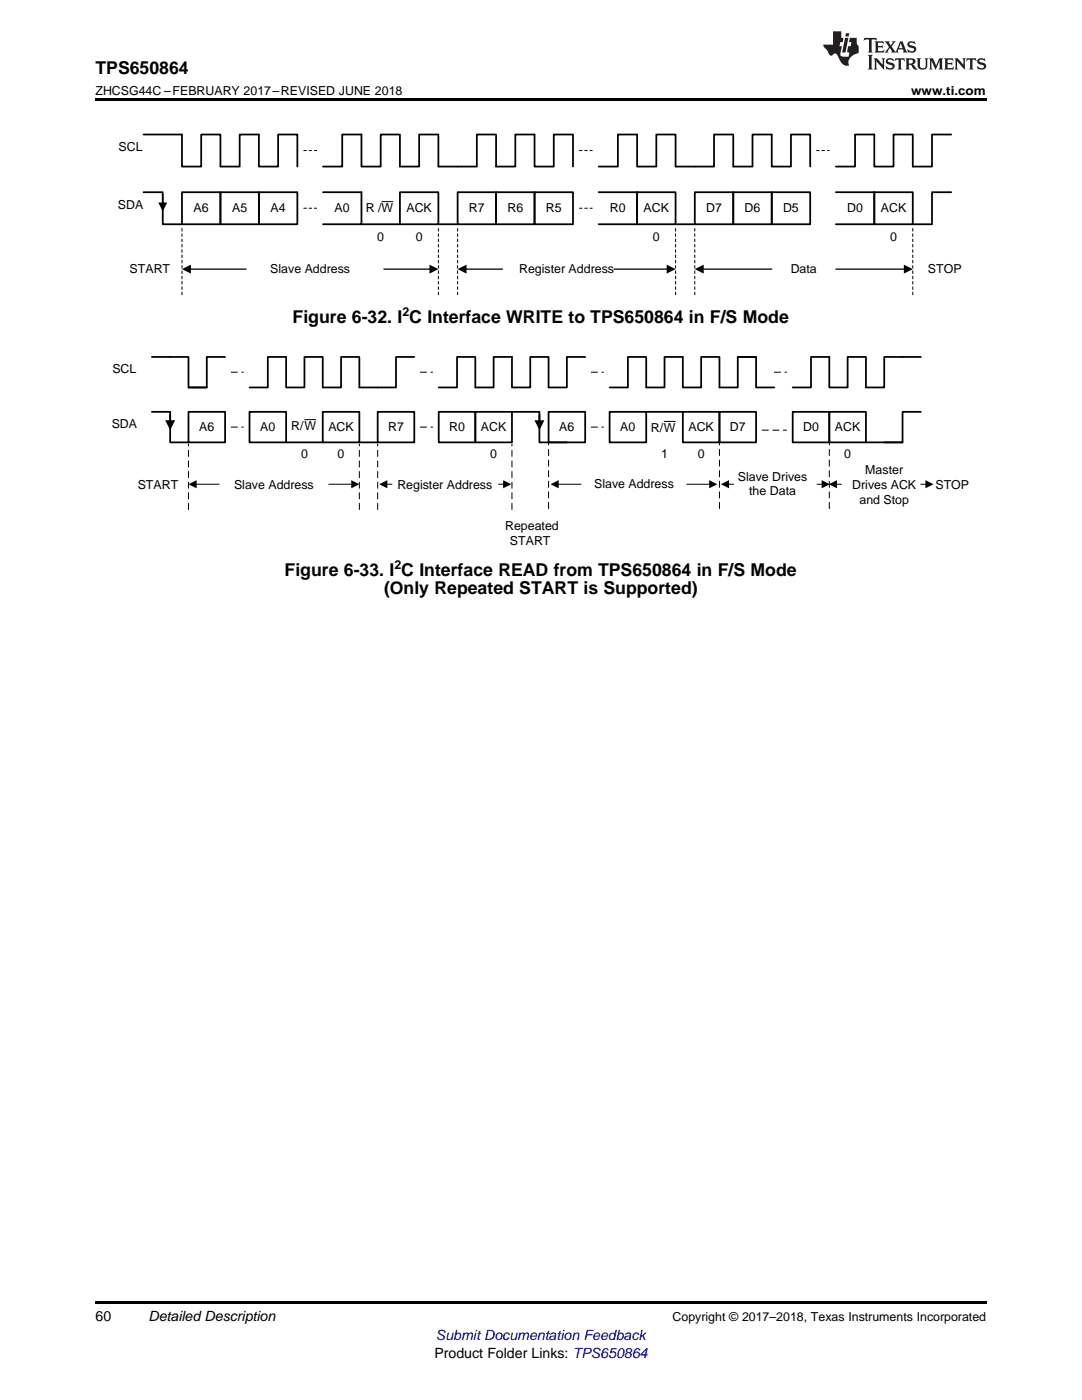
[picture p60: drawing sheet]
<svg xmlns="http://www.w3.org/2000/svg" width="216mm" height="279mm" viewBox="0 0 216 279" stroke-linecap="round" stroke-linejoin="round" font-family="sans-serif">
<defs><g id="words">
<g font-size="3.5">
<text x="19" y="14.8">TPS650864</text>
<text x="58.4" y="64.6">Figure 6-32. I C Interface WRITE to TPS650864 in F/S Mode</text>
<text x="56.8" y="115">Figure 6-33. I C Interface READ from TPS650864 in F/S Mode</text>
<text x="76.6" y="118.5">(Only Repeated START is Supported)</text>
</g>
<g font-size="2.8">
<text x="19" y="263.6">60</text>
<text x="29.6" y="263.6">Detailed Description</text>
<text x="86.7" y="270.9">Product Folder Links: TPS650864</text>
</g>
<text font-size="2.8" fill="#00f" x="87" y="267.4">Submit Documentation Feedback</text>
<g font-size="2.5">
<text x="19" y="19">ZHCSG44C –FEBRUARY 2017–REVISED JUNE 2018</text>
<text x="181.8" y="19">www.ti.com</text>
<text x="23.7" y="30.1">SCL</text>
<text x="23.5" y="41.7">SDA</text>
<text x="38.6" y="42.3">A6</text>
<text x="46.3" y="42.3">A5</text>
<text x="54" y="42.3">A4</text>
<text x="66.8" y="42.3">A0</text>
<text x="73" y="42.3">R /W</text>
<text x="81.1" y="42.3">ACK</text>
<text x="93.6" y="42.3">R7</text>
<text x="101.2" y="42.3">R6</text>
<text x="108.9" y="42.3">R5</text>
<text x="121.7" y="42.3">R0</text>
<text x="128.4" y="42.3">ACK</text>
<text x="140.9" y="42.3">D7</text>
<text x="148.6" y="42.3">D6</text>
<text x="156.2" y="42.3">D5</text>
<text x="169" y="42.3">D0</text>
<text x="175.8" y="42.3">ACK</text>
<text x="75.3" y="48.1">0</text>
<text x="82.9" y="48.1">0</text>
<text x="130.3" y="48.1">0</text>
<text x="177.6" y="48.1">0</text>
<text x="25.9" y="54.5">START</text>
<text x="53.9" y="54.5">Slave Address</text>
<text x="103.6" y="54.5">Register Address</text>
<text x="157.8" y="54.5">Data</text>
<text x="185.2" y="54.5">STOP</text>
<text x="80.3" y="63.1">2</text>
<text x="22.4" y="74.4">SCL</text>
<text x="22.3" y="85.4">SDA</text>
<text x="39.8" y="86">A6</text>
<text x="51.9" y="86">A0</text>
<text x="58.1" y="85.9">R/W</text>
<text x="65.5" y="86">ACK</text>
<text x="77.4" y="86">R7</text>
<text x="89.6" y="86">R0</text>
<text x="96" y="86">ACK</text>
<text x="111.6" y="86">A6</text>
<text x="123.8" y="86">A0</text>
<text x="129.9" y="86.2">R/W</text>
<text x="137.4" y="86">ACK</text>
<text x="145.6" y="86">D7</text>
<text x="160.2" y="86">D0</text>
<text x="166.6" y="86">ACK</text>
<text x="60.1" y="91.5">0</text>
<text x="67.4" y="91.5">0</text>
<text x="97.8" y="91.5">0</text>
<text x="131.9" y="91.5">1</text>
<text x="139.2" y="91.5">0</text>
<text x="147.2" y="95.9">Slave Drives</text>
<text x="168.4" y="91.5">0</text>
<text x="172.7" y="94.6">Master</text>
<text x="27.5" y="97.6">START</text>
<text x="46.7" y="97.6">Slave Address</text>
<text x="79.3" y="97.6">Register Address</text>
<text x="118.5" y="97.4">Slave Address</text>
<text x="149.5" y="98.9">the Data</text>
<text x="170.1" y="97.6">Drives ACK</text>
<text x="171.5" y="100.5">and Stop</text>
<text x="186.7" y="97.6">STOP</text>
<text x="100.8" y="105.8">Repeated</text>
<text x="78.7" y="113.6">2</text>
<text x="101.8" y="108.8">START</text>
<text x="134.2" y="263.6">Copyright © 2017–2018, Texas Instruments Incorporated</text>
</g>
</g></defs>
<path d="M19 19.5h177.8v.5h-177.8zM19 259.7h177.8v.5h-177.8z" fill="#000"/>
<g fill="none" stroke="#000" stroke-width=".35">
<path d="M28.6 26.8h7.7v6.4h3.8v-6.4h3.9v6.4h3.8v-6.4h3.9v6.4h3.8v-6.4h3.8v6.4M28.6 38.4h3.9v6.4h3.8M36.3 38.4h7.7v6.4h-7.7zM44 38.4h7.7v6.4h-7.7zM51.7 38.4h7.6v6.4h-7.6zM64.4 38.4h7.7v6.4h-7.7M79.8 38.4h7.7v6.4h-7.7zM87.5 26.8h-3.9v6.4h-3.8v-6.4h-3.8v6.4h-3.9v-6.4h-3.8v6.4h-3.9M91.3 38.4h7.7v6.4h-7.7zM99 38.4h7.7v6.4h-7.7zM99 27.1v6.1h3.8v-6.4h3.9v6.4h3.8v-6.4h3.8v6.4M99 26.8h-3.9v6.4h-7.6v-6.1"/>
<path d="M106.7 38.4h7.6v6.4h-7.6zM119.5 38.4h7.6v6.4h-7.6M127.1 38.4h7.7v6.4h-7.7zM138.6 38.4h7.7v6.4h-7.7zM146.3 38.4h7.7v6.4h-7.7zM146.3 26.8h-3.8v6.4h-7.7v-6.4h-3.8v6.4h-3.9v-6.4h-3.8v6.4h-3.8M146.3 27.1v6.1h3.9v-6.4h3.8v6.4h3.8v-6.4h3.9v6.4M154 38.4h7.7v6.4h-7.7zM166.8 38.4h7.7v6.4h-7.7M174.5 38.4h7.6v6.4h-7.6zM189.8 26.8h-3.8v6.4h-3.9v-6.4h-3.8v6.4h-3.8v-6.4h-3.9v6.4h-3.8M189.8 38.4h-3.8v6.4h-3.9"/>
<path d="M72.1 44.8h7.7M87.5 44.8h3.8M134.8 44.8h3.8M30.3 71.2h7.3v6.1h3.7M44.9 71.2h-3.6v6.1h-3.7M71.7 71.2h-3.6v6.1h-3.7v-6.1h-3.7v6.1h-3.6v-6.1h-3.7v6.1h-3.6M82.7 71.2h-3.7v6.1h-7.3v-5.8M94.8 71.2h-3.6v6.1h-3.7M116.8 71.2h-3.7v6.1h-3.6v-6.1h-3.7v6.1h-3.6v-6.1h-3.7v6.1h-3.7v-5.8M128.9 71.2h-3.6v6.1h-3.7M147.2 71.2h3.7v6.1h3.6M150.9 71.2h-3.7v6.1h-3.6v-6.1h-3.7v6.1h-3.6v-6.1h-3.7v6.1h-3.7v-5.8"/>
<path d="M183.7 71.2h-7.3v6.1h-3.6v-6.1h-3.7v6.1h-3.6v-6.1h-3.7v6.1h-3.6M30.3 82.2h3.7v6.1h3.6M34 82.8v1.3M37.6 82.2h7.3v6.1h-7.3zM49.8 82.2h7.3v6.1h-7.3zM57.1 88.3h7.3M64.4 82.2h7.3v6.1h-7.3zM71.7 88.3h3.7M75.4 82.2h7.3v6.1h-7.3zM87.5 82.2h7.3v6.1h-7.3zM94.8 82.2h7.4v6.1h-7.4zM102.2 82.2h5.4v6.1h5.5"/>
<path d="M107.6 82.8v1.3M109.5 82.2h7.3v6.1h-7.3zM121.6 82.2h7.3v6.1h-7.3zM128.9 82.2h7.4M136.3 82.2h7.3v6.1h-7.3zM143.6 82.2h7.3v6.1h-7.3zM158.2 82.2h7.3v6.1h-7.3zM165.5 82.2h7.3v6.1h-7.3zM172.8 88.3h7.3M183.7 82.2h-3.6v6.1h-3.7"/>
</g>
<g fill="none" stroke="#000" stroke-width=".2" stroke-dasharray="1.2 .9">
<path d="M46.1 74.3h2.5M83.9 74.3h2.4M118 74.3h2.4M154.5 74.3h2.5M46.1 85.2h2.5M83.9 85.2h2.4M118 85.2h2.4M152.1 85.8h4.9M37.6 101.7v-13.1M71.7 101.7v-13.1M75.4 101.7v-13.1M102.2 101.7v-13.1"/>
<path d="M109.5 101.5v-13M143.6 101.5v-13M165.5 101.5v-13"/>
</g>
<g fill="#000">
<path d="M31.6 40.4h1.8l-.9 1.8zM36.3 53.7l1.8-.9v1.8zM85.7 52.8l1.8 .9-1.8 .9zM91.3 53.7l1.8-.9v1.8zM133 52.8l1.8 .9-1.8 .9zM138.6 53.7l1.8-.9v1.8zM180.4 52.8l1.7 .9-1.7 .9zM33 83.9h1.9l-.9 1.9zM37.6 96.6l1.6-.8v1.7zM70.1 95.8l1.6 .8-1.6 .9zM75.7 96.6l1.6-.8v1.7zM100.4 95.8l1.6 .8-1.6 .9z"/>
<path d="M106.6 83.9h2l-1 1.9zM109.9 96.6l1.6-.8v1.7zM141.5 95.8l1.6 .8-1.6 .9zM143.8 96.6l1.7-.8v1.7zM164 95.8l1.6 .8-1.6 .9zM165.4 96.6l1.6-.8v1.7zM184.7 95.8l1.6 .8-1.6 .9z"/>
</g>
<g fill="none" stroke="#000" stroke-width=".2">
<path d="M76.1 40.2h2.4M39 96.6h4.7M60.7 83.7h2.4M65.6 96.6h4.7M77.1 96.6h1.1M99.5 96.6h1.1M111.3 96.6h4.6M132.5 84.1h2.3M137 96.6h4.7M145.3 96.6h1.1M163 96.6h1.2M166.8 96.6h1.1"/>
<path d="M183.7 96.6h1.2"/>
</g>
<path d="M60.6 30h2.6M115.6 30h2.6M162.9 30h2.6M36.3 58.8v-13.7M60.6 41.6h2.6M87.5 58.8v-13.7M91.3 58.8v-13.7M115.6 41.6h2.6M134.8 58.8v-13.7M138.6 58.8v-13.7M182.1 58.8v-13.7" fill="none" stroke="#000" stroke-width=".2" stroke-dasharray=".5 .5"/>
<path d="M32.5 39v1.6M37.9 53.7h11.2M76.6 53.7h9.3M92.9 53.7h7.4M122.5 53.7h10.7M140.2 53.7h13.8M166.8 53.7h13.8" fill="none" stroke="#000" stroke-width=".25"/>
<g fill="#231f20">
<path d="M172.5 7.6l-.1 .5 .4-.2h.6v.1v2.1l-.2 .4h.9l-.2-.4v-2.1l.1-.1h.5l.5 .2-.2-.5zM174.5 8.3l.2 .3v1.5l-.2 .4h1.8l.2-.6a1.04 1.04 0 0 1-1.3 .2v-.7h.6l.3 .2v-.6l-.3 .2h-.6v-.6l.8-.1 .4 .3-.2-.5zM176.5 8.3l.9 1.1-.9 1.1h.8l-.2-.2 .4-.7 .5 .7-.2 .2h1.5l-.2-.2 .2-.4h.9l.1 .4-.2 .2h1l-.3-.3-.7-1.9h-.5l-.9 2-.8-1 .9-1h-.8l.1 .3-.4 .5-.3-.6 .1-.2zM179.7 8.6l.4 1h-.7zM181.3 8.4a.63 .63 0 0 0-.2 .7 .63 .63 0 0 0 .6 .4l.6 .2 .1 .2a.75 .75 0 0 1-.7 .4 .75 .75 0 0 1-.6-.5l.1 .7 .1-.1a1.11 1.11 0 0 0 1.5-.6 1.13 1.13 0 0 0-1.2-.8l-.1-.4a1.04 1.04 0 0 1 1.2 .2l-.2-.5-.2 .1-.4-.2zM173.2 10.9l.2 .4v2.2l-.2 .4h1l-.3-.4v-2.2l.3-.4zM174.3 11.6l.3 .4v1.5l-.3 .4h.8l-.2-.4v-1.3l1.5 1.7v-1.9l.2-.4h-.7l.2 .4v.9l-1.1-1.3zM177 11.8a.62 .62 0 0 0-.2 .7 .62 .62 0 0 0 .6 .4l.6 .1 .1 .3a.76 .76 0 0 1-.7 .3 .76 .76 0 0 1-.7-.4l.2 .7 .1-.1a1.11 1.11 0 0 0 1.5-.6 1.13 1.13 0 0 0-1.2-.8l-.1-.4a1.04 1.04 0 0 1 1.2 .2l-.2-.6-.2 .1-.5-.1zM178.7 11.6l-.2 .6a.61 .61 0 0 1 .8-.3v1.6l-.2 .4h.9l-.2-.4v-1.6a.63 .63 0 0 1 .7 .3l-.1-.6zM180.6 11.6l.3 .4v1.5l-.3 .4h1l-.2-.2-.1-.8 .6 .2a.76 .76 0 0 0 1.2 .7l-1-1a.58 .58 0 0 0 .6-.5 .58 .58 0 0 0-.5-.6zM181.4 11.9h.1a.45 .45 0 0 1 .5 .1 .45 .45 0 0 1 .1 .5l-.8 .2zM182.9 11.6l.2 .2a2.17 2.17 0 0 0 .3 1.9 .99 .99 0 0 0 1.6-.6v-1.1l.2-.4h-.7l.2 .2a1.92 1.92 0 0 1-.2 1.8 .6 .6 0 0 1-.9-.5v-1.1l.2-.4zM185.4 11.6l.2 .4v1.5l-.2 .4h.7l-.2-.4v-1.4l.8 1.8 .8-1.8v1.4l-.2 .4h.9l-.2-.4v-1.5l.2-.4h-.8l-.6 1.5-.6-1.5zM188.4 11.6l.2 .4v1.5l-.2 .4h1.8l.1-.6a1.04 1.04 0 0 1-1.2 .1v-.6h.5l.4 .2v-.6l-.4 .2h-.5v-.7h.8l.3 .3-.1-.6zM190.5 11.6l.2 .4v1.5l-.2 .4h.7l-.2-.4v-1.3l1.5 1.7v-1.9l.2-.4h-.7l.2 .4v.9l-1.1-1.3zM192.9 11.6l-.1 .6a.61 .61 0 0 1 .7-.3l.1 1.6-.3 .4h1l-.3-.4 .1-1.6a.63 .63 0 0 1 .7 .3l-.1-.6zM195.2 11.8a.62 .62 0 0 0-.2 .7 .62 .62 0 0 0 .6 .4l.6 .1 .1 .3a.76 .76 0 0 1-.7 .3 .76 .76 0 0 1-.6-.4l.1 .7 .1-.1a1.11 1.11 0 0 0 1.6-.6 1.13 1.13 0 0 0-1.3-.8l-.1-.4a1.04 1.04 0 0 1 1.2 .2l-.1-.6-.2 .1-.5-.1z"/>
<path d="M166.2 6.3v2.6h-1.9v.4l.8 .9a.91 .91 0 0 0 1 .8 .56 .56 0 0 1 .5-.3 .56 .56 0 0 1 .5 .3l.4 .8a1.53 1.53 0 0 0 1.9 1.2 1.54 1.54 0 0 1 1-2.1l.9-.3v-1.4a1.52 1.52 0 0 1-.4-1.6h-1.3l-.2 .8h.5l-.2 .8h-.5l-.1 1v.2l.4 .1-.2 .8a1.93 1.93 0 0 1-1.6-.3l.3-1.8h-.5l.2-.8h.4l.2-.8h-.4v-1.3zM168.6 7.6l-.6 2.9h.7l.6-2.9zM168.8 6.6l-.1 .7h.6l.2-.7z"/>
</g>
<use href="#words"/>
</svg>
